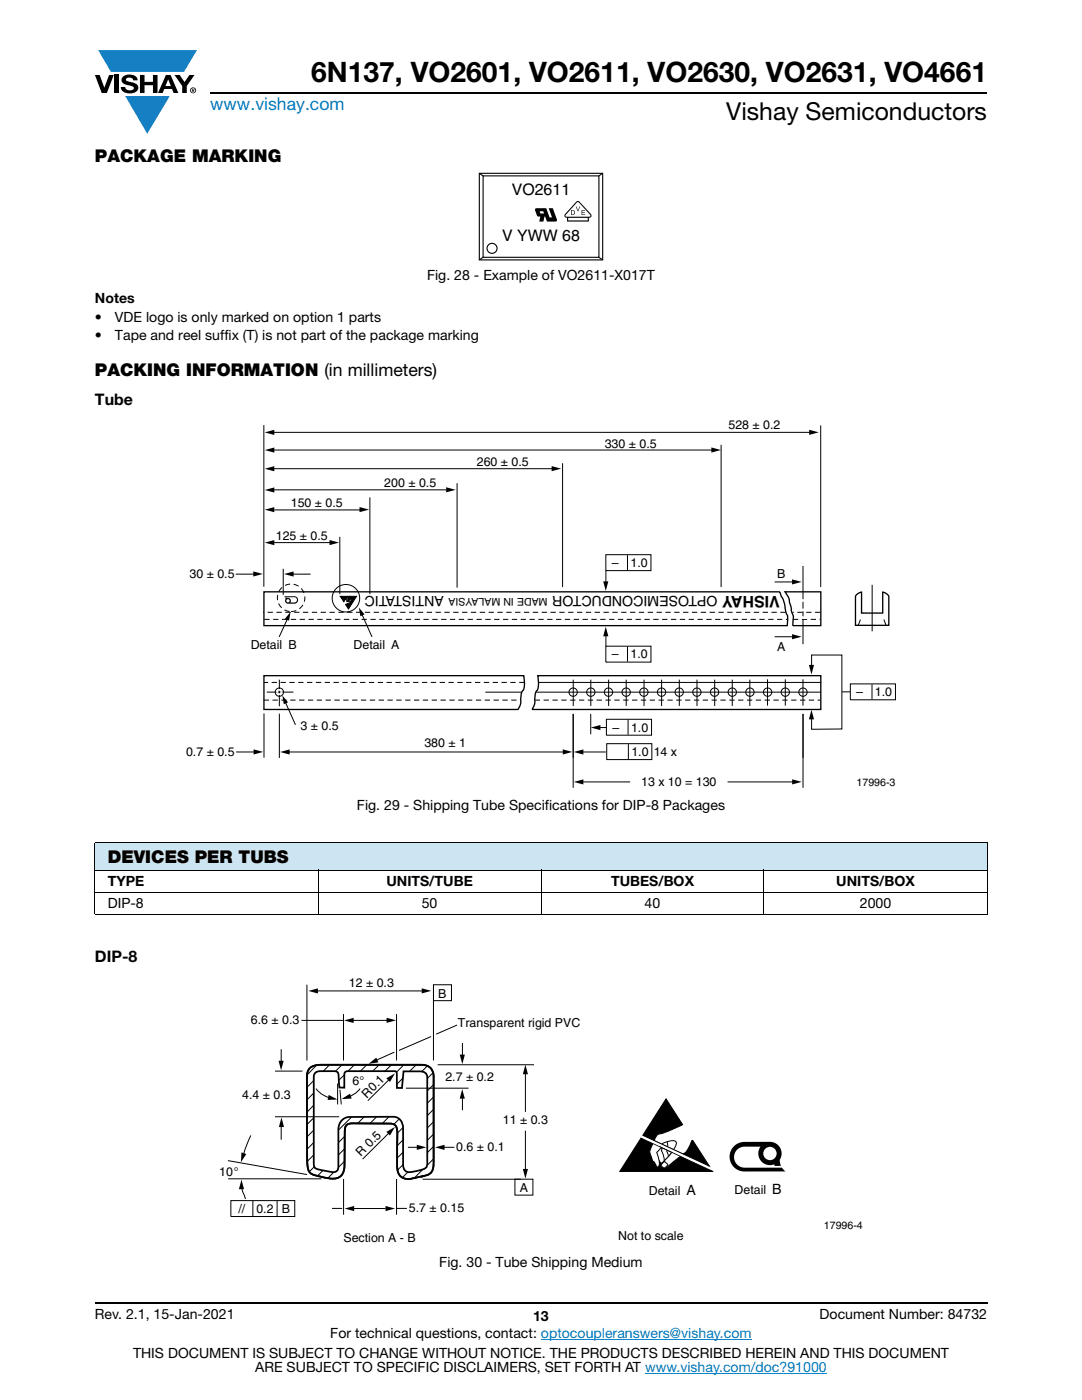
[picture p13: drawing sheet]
<svg xmlns="http://www.w3.org/2000/svg" width="216mm" height="279mm" viewBox="0 0 216 279" stroke-linecap="round" stroke-linejoin="round" font-family="sans-serif">
<defs><g id="words">
<text font-size="5.6" x="62.1" y="16.4">6N137, VO2601, VO2611, VO2630, VO2631, VO4661</text>
<text font-size="4.9" x="144.9" y="24">Vishay Semiconductors</text>
<text font-size="3.5" fill="#007ec4" x="42" y="21.9">www.vishay.com</text>
<g font-size="3.5">
<text x="18.9" y="32.3">PACKAGE MARKING</text>
<text x="18.9" y="75">PACKING INFORMATION (in millimeters)</text>
<text x="21.5" y="172.3">DEVICES PER TUBS</text>
</g>
<g font-size="3.2">
<text x="102.1" y="39">VO2611</text>
<text x="100.2" y="48.1">V YWW 68</text>
<text x="18.9" y="80.8">Tube</text>
<text x="155.6" y="118.9" transform="rotate(-180 155.6 118.9)">VISHAY</text>
<text x="18.9" y="192">DIP-8</text>
</g>
<g font-size="2.8">
<text x="85.2" y="55.9">Fig. 28 - Example of VO2611-X017T</text>
<text x="18.9" y="60.5">Notes</text>
<text x="18.9" y="64.3">•</text>
<text x="22.9" y="64.3">VDE logo is only marked on option 1 parts</text>
<text x="18.9" y="67.9">•</text>
<text x="22.9" y="67.9">Tape and reel suffix (T) is not part of the package marking</text>
<text x="88.6" y="119" transform="rotate(-180 88.6 119)">ANTISTATIC</text>
<text x="143.2" y="119" transform="rotate(-180 143.2 119)">OPTOSEMICONDUCTOR</text>
<text x="71.2" y="161.6">Fig. 29 - Shipping Tube Specifications for DIP-8 Packages</text>
<text x="21.5" y="176.8">TYPE</text>
<text x="77.1" y="176.8">UNITS/TUBE</text>
<text x="121.9" y="176.8">TUBES/BOX</text>
<text x="166.9" y="176.8">UNITS/BOX</text>
<text x="21.5" y="181.2">DIP-8</text>
<text x="84.1" y="181.2">50</text>
<text x="128.6" y="181.2">40</text>
<text x="171.6" y="181.2">2000</text>
<text x="137" y="238.4">A</text>
<text x="154.1" y="238.3">B</text>
<text x="87.7" y="252.8">Fig. 30 - Tube Shipping Medium</text>
<text x="18.9" y="263.3">Rev. 2.1, 15-Jan-2021</text>
<text x="106.4" y="263.6">13</text>
<text x="163.6" y="263.3">Document Number: 84732</text>
<text x="65.9" y="267.1">For technical questions, contact: optocoupleranswers@vishay.com</text>
<text x="26.5" y="271">THIS DOCUMENT IS SUBJECT TO CHANGE WITHOUT NOTICE. THE PRODUCTS DESCRIBED HEREIN AND THIS DOCUMENT</text>
<text x="50.9" y="273.8">ARE SUBJECT TO SPECIFIC DISCLAIMERS, SET FORTH AT www.vishay.com/doc?91000</text>
</g>
<g font-size="2.5">
<text x="120.7" y="89.3">330 ± 0.5</text>
<text x="145.4" y="85.6">528 ± 0.2</text>
<text x="95.1" y="93.1">260 ± 0.5</text>
<text x="58" y="101.2">150 ± 0.5</text>
<text x="76.7" y="97.2">200 ± 0.5</text>
<text x="55" y="107.8">125 ± 0.5</text>
<text x="122.1" y="113.2">–</text>
<text x="125.8" y="113.2">1.0</text>
<text x="37.8" y="115.4">30 ± 0.5</text>
<text x="155.1" y="115.4">B</text>
<text x="50" y="129.6">Detail B</text>
<text x="70.5" y="129.6">Detail A</text>
<text x="122.1" y="131.4">–</text>
<text x="125.8" y="131.4">1.0</text>
<text x="155.1" y="129.8">A</text>
<text x="170.9" y="138.9">–</text>
<text x="174.6" y="138.9">1.0</text>
<text x="60" y="145.7">3 ± 0.5</text>
<text x="84.7" y="149">380 ± 1</text>
<text x="122.2" y="146">–</text>
<text x="125.9" y="146">1.0</text>
<text x="37.1" y="150.9">0.7 ± 0.5</text>
<text x="126" y="150.9">1.0</text>
<text x="130.5" y="150.9">14 x</text>
<text x="127.9" y="156.9">13 x 10 = 130</text>
<text x="69.6" y="197">12 ± 0.3</text>
<text x="87.5" y="199.1">B</text>
<text x="50.1" y="204.4">6.6 ± 0.3</text>
<text x="91.4" y="204.9">Transparent rigid PVC</text>
<text x="88.9" y="215.7">2.7 ± 0.2</text>
<text x="48.4" y="219.2">4.4 ± 0.3</text>
<text x="70.3" y="216.6">6°</text>
<text x="73.2" y="219.3" transform="rotate(-45 73.2 219.3)">R0.1</text>
<text x="100.3" y="224.3">11 ± 0.3</text>
<text x="72" y="230.9" transform="rotate(-45 72 230.9)">R 0.5</text>
<text x="91" y="229.7">0.6 ± 0.1</text>
<text x="43.7" y="234.7">10°</text>
<text x="103.7" y="237.9">A</text>
<text x="129.5" y="238.4">Detail</text>
<text x="146.6" y="238.3">Detail</text>
<text x="47.6" y="242">//</text>
<text x="51.2" y="242">0.2</text>
<text x="56.2" y="242">B</text>
<text x="81.6" y="241.9">5.7 ± 0.15</text>
<text x="68.5" y="247.8">Section A - B</text>
<text x="123.4" y="247.6">Not to scale</text>
</g>
<g font-size="2.1">
<text x="109.3" y="119.4" transform="rotate(-180 109.3 119.4)">MADE IN MALAYSIA</text>
<text x="170.9" y="156.9">17996-3</text>
<text x="164.4" y="245.2">17996-4</text>
</g>
</g></defs>
<g fill="#147fc3">
<path d="M19.6 10h19.7l-2.6 4.3h-1.1h-13.5z"/>
<path d="M25 19.2h8.9l-4.5 7.5z"/>
</g>
<g fill="#000">
<path d="M18.9 15h1l.9 2.5 1-2.5h.9l-1.4 3.6h-1zM22.9 15h.9v3.6h-.9zM24.6 15.3a2.1 2.1 0 0 1 2.8 .3l.1 .4h-.9a.79 .79 0 0 0-.7-.5 .79 .79 0 0 0-.8 .4l.3 .3 1 .2a1.08 1.08 0 0 1 1.2 1 1.08 1.08 0 0 1-1.1 1.2 1.73 1.73 0 0 1-2.4-1.2h.9a.96 .96 0 0 0 .8 .6 .96 .96 0 0 0 .9-.4 1.31 1.31 0 0 0-1.2-.6 1.03 1.03 0 0 1-1.1-.6 1.03 1.03 0 0 1 .2-1.1zM27.9 15h.9v1.3h1.7v-1.3h.9v3.6h-.9v-1.6h-1.7v1.6h-.9zM34.8 15h1.1l.9 1.4 1-1.4h1l-1.5 2.2v1.4h-.9v-1.4z"/>
<path d="M33.6 15.9l.5 1.3h-1.1zM33.1 15l-1.6 3.6h1l.3-.8h1.5l.3 .8h1l-1.6-3.6z"/>
<path d="M38.4 17.8h.2v.2h-.2zM38.3 17.7v.7h.1v-.3l.4 .3-.2-.3 .2-.2-.1-.2z"/>
<path d="M38.1 18a.46 .46 0 0 1 .9 0 .46 .46 0 0 1-.9 0zM37.9 18a.6 .6 0 0 0 1.2 0 .6 .6 0 0 0-1.2 0z"/>
</g>
<path d="M42 18.6h155M18.9 260h178.1" fill="none" stroke="#000" stroke-width=".36"/>
<path d="M107.9 267.3h42.1M128.7 274h36.3" fill="none" stroke="#007ec4" stroke-width=".2"/>
<path d="M18.9 168.1h178.1v5.6h-178.1z" fill="#cce5f3"/>
<g fill="#fff">
<path d="M18.9 173.7h44.6v4.4h-44.6z"/>
<path d="M63.5 173.7h44.4v4.4h-44.4z"/>
<path d="M107.9 173.7h44.5v4.4h-44.5z"/>
<path d="M152.4 173.7h44.6v4.4h-44.6z"/>
</g>
<path d="M18.9 168.1h178.1M18.9 173.7h178.1M18.9 178.1h178.1M18.9 168.3v14.1M63.5 173.6v9M107.9 173.6v9M152.4 173.6v9M197 168.3v14.1M18.9 182.5h178.1" fill="none" stroke="#000" stroke-width=".2"/>
<path d="M95.6 34.6h24.7v17.3h-24.7zM96.4 35.1h23.1v16.3h-23.1zM120.2 34.6l-.7 .5M96.4 51.3l-.7 .5M119.5 51.4l.7 .4" fill="none" stroke="#000" stroke-width=".22"/>
<circle cx="98.2" cy="49.6" r="1" fill="#fff"/>
<g fill="none" stroke="#000" stroke-width=".22">
<path d="M95.6 34.6l.8 .5"/>
<circle cx="98.2" cy="49.6" r="1"/>
</g>
<g fill="#000">
<path d="M114.9 41.2h.1l.3 .9 .3-.9h.2l-.4 1h-.1zM116 41.9h.7v.2h-.5v.2h.5v.2h-.5v.3h.5v.1h-.7zM67.9 119h3.2l-.7 1.2z"/>
<path d="M107.7 42.2h.7l.2 .4h-.8zM106.8 41.7v.3l.4 1 .6 .2-.2 1h.8l.2-1h.2l.3 1h1.8l.2-.1v-.3l-.8-2.2h-.8l.6 1.8h-.4l-.7-1.8h-2z"/>
<path d="M114.1 42.1v.7a.39 .39 0 0 0 .5-.4 .39 .39 0 0 0-.5-.3zM113.9 41.9h.4a.47 .47 0 0 1 .4 .5 .47 .47 0 0 1-.4 .5h-.4z"/>
<path d="M115.1 40.5l.2-.2 .3 .2 2.2 2.4-.1 .3h-4.8v-.3zM113.4 43.5h3.9v.5h-3.9zM115 40.3l-2.3 2.4a.43 .43 0 0 0 .1 .7l.3 .1v.7h4.4v-.7l.3-.1a.44 .44 0 0 0 .1-.7l-2.3-2.4a.44 .44 0 0 0-.6 0z"/>
<path d="M57.1 119.9a.35 .35 0 0 1 .7 0 .35 .35 0 0 1-.7 0zM56.7 119l.2 .2h1.8a.53 .53 0 0 1 .6 .5 .53 .53 0 0 1-.6 .5h-.8a.67 .67 0 0 0 0-.7 .67 .67 0 0 0-.7-.2h-.3l.1 .1a.73 .73 0 0 0 .5 1.1h1.2a.74 .74 0 0 0 .8-.8 .74 .74 0 0 0-.8-.7z"/>
</g>
<g fill="none" stroke="#000" stroke-width=".2">
<path d="M52.6 84.8v32.3M54.4 93.5h56M73.8 99.3v19.3M91.2 96.4v20.9M112.3 92.4v24.8M143.9 88.8v28.4M163.8 84.9v32.3M56.5 113.5v5.2M67.8 107.1v11.5M67.9 119h3.2l-.7 1.2zM69.3 119.8l-.1 .2h.5M69.5 119.9v.2"/>
<path d="M160.2 113v15.6"/>
</g>
<path d="M52.7 118.1h102.9l.2 .5a8 8 0 0 1 1 3.6l.1 .3a3.8 3.8 0 0 1 .2 2.4h-104.4zM156.6 118.1h7.2v6.8h-5.6l.1-1.8-.8-3.1a2.8 2.8 0 0 0-.9-1.9zM170.8 118.8l1.1-.6v4.2h4.2v-4.2a1.37 1.37 0 0 1 1.3 1.9v4.7h-6.7v-5.8zM52.7 134.8h51.8a4.6 4.6 0 0 1-.5 3.7l-.1 1.1a2.59 2.59 0 0 1-.5 2h-50.7zM107.3 134.8h56.5v6.8h-57.6l.1-.2a5.4 5.4 0 0 0 .5-2.9 4.6 4.6 0 0 0 .5-3.7z" fill="none" stroke="#000" stroke-width=".26"/>
<path d="M69.6 119.4l.2 .5-.5-.2z" fill="#fff"/>
<path d="M68.9 119.6l-.3 .5-.6-.9 2.3 1.1-.8 1.2-.5-.9 .9-.5M69.4 119.6l.1 .1M69.6 119.4l.2 .5-.5-.2z" fill="none" stroke="#000" stroke-width=".2"/>
<path d="M68 119.2l2.3 1.1-.8 1.2-.5-.9 .9-.5-1-.5-.3 .5z" fill="#000"/>
<path d="M69.6 119.3l.3 .4-.2 .1z" fill="#fff"/>
<path d="M69.6 119.3l.3 .4-.2 .1z" fill="none" stroke="#000" stroke-width=".2"/>
<path d="M69.8 119.2l.1-.1 .2 .5-.1 .4-.3-.2 .2-.1z" fill="#fff"/>
<path d="M69.7 119.8l.2-.1v-.6l.2 .6-.1 .3" fill="none" stroke="#000" stroke-width=".2"/>
<path d="M69 119.5l.6-.4 .1 .1-.4 .5z" fill="#fff"/>
<path d="M69 119.5l.6-.4 .1 .2-.4 .4" fill="none" stroke="#000" stroke-width=".2"/>
<path d="M69.5 119.2h.2l-.1 .2z" fill="#fff"/>
<path d="M69.5 119.2h.2l-.1 .2z" fill="none" stroke="#000" stroke-width=".2"/>
<path d="M69.9 119.1l.1 .3z" fill="#fff"/>
<g fill="none" stroke="#000" stroke-width=".2">
<path d="M54.4 89.8h87.7M54.4 97.8h34.6M54.4 86.3h107.4M47 114.6h4.1M54.1 108.3h12.1M54.7 101.8h17.9M57.9 114.6h4.1M69.9 119.1l.1 .3zM120.9 110.7h9v3.2h-9zM120.9 113.9v2.8M125.2 110.8v3M154.6 116.1h3.8"/>
<path d="M174 116.7v9.3M53.2 138.1h5.4M55.7 135.6v5.4M57.4 123.4l-1.7 3.7M72.2 122.6l2 4.5M106.9 138.1h56.9M107.4 136.2h56.5M114.4 135.6v5.3M117.9 135.6v5.3M120.9 129h9v3.1h-9zM120.9 126.3v2.7M121.4 135.6v5.3"/>
<path d="M125 135.6v5.3M125.2 129v3M128.5 135.6v5.3M132 135.6v5.3M135.5 135.6v5.3M139.1 135.6v5.3M142.6 135.6v5.3M146.1 135.6v5.3M149.6 135.6v5.3M153.2 135.6v5.2M154.6 127.1h3.8M156.7 135.6v5.2"/>
<path d="M160.2 135.6v5.2M161.9 133.4v-2.7h6.1v14.8h-6.1v-2.6M168 138.1h1.6M169.7 136.5h9v3.2h-9zM171.7 123.6l-.5 1.2M174 136.6v3M176.4 123.6l.4 1.2M47.1 150.1h4.1M52.7 142.4v8.8M55.7 142.4v8.9M56.9 140.1l2.1 4.6M57.6 150.1h55"/>
<path d="M114.4 142.5v14.7M115.8 150.1h5.1M115.8 156h9.9M117.9 142.5v4M119.2 145.2h1.8M121 143.5h9v3.2h-9zM121.1 148.4h9v3.2h-9zM125.3 143.6v3M125.4 148.5v3M145.2 156h13.9M160.2 142.5v14.7M127.9 227.1l14.3 6.7h-18.5z"/>
<path d="M132.1 228.3l.4-.2a3.7 3.7 0 0 1 2.2-.4l.2 .2v.5l-.5 .9M133.1 227.8l.1 1"/>
<circle cx="69" cy="119.4" r="2.74"/>
<circle cx="55.7" cy="138.1" r=".83"/>
<circle cx="114.4" cy="138.1" r=".83"/>
<circle cx="117.9" cy="138.1" r=".83"/>
<circle cx="121.4" cy="138.1" r=".83"/>
<circle cx="124.9" cy="138.1" r=".83"/>
<circle cx="128.5" cy="138.1" r=".83"/>
<circle cx="132" cy="138.1" r=".83"/>
<circle cx="135.5" cy="138.1" r=".83"/>
<circle cx="139.1" cy="138.1" r=".83"/>
<circle cx="142.6" cy="138.1" r=".83"/>
<circle cx="146.1" cy="138.1" r=".83"/>
<circle cx="149.6" cy="138.1" r=".83"/>
<circle cx="153.2" cy="138.1" r=".83"/>
<circle cx="156.7" cy="138.1" r=".83"/>
<circle cx="160.2" cy="138.1" r=".83"/>
</g>
<g fill="none" stroke="#000" stroke-width=".2" stroke-dasharray="1.1 .7" stroke-linecap="butt">
<path d="M52.6 139.7h51.3M52.7 123.6h104.4M104.7 136.2h-52M106.7 139.7h56.9M156.8 122.2h-104.3M158.2 123.6h5.5M163.7 122.2h-5.6"/>
<circle cx="58.1" cy="119.3" r="2.74"/>
</g>
<g fill="#000">
<path d="M52.8 86.3l1.9-.5v1zM52.8 89.8l1.9-.5v1zM52.8 93.5l1.9-.5v1.1zM52.8 97.8l1.9-.5v1zM89 97.2l1.9 .6-1.9 .5zM110.1 93l1.9 .5-1.9 .5zM141.9 89.3l2 .5-2 .5zM161.5 85.8l1.9 .5-1.9 .5zM50.5 114l2 .5-2 .6zM52.8 101.7l1.9-.5v1zM52.8 108.3l1.9-.5v1zM56.7 114.6l1.9-.6v1.1z"/>
<path d="M65.8 107.8l1.9 .5-1.9 .5zM71.7 101.2l1.9 .5-1.9 .5zM120.4 116h1l-.5 1.9zM158 115.6l2 .5-2 .5zM58 122.1l-.3 1.8-.9-.4zM71.6 121.2l1.1 1.4-.8 .4zM120.9 125.1l.5 1.9h-1zM158 126.6l2 .5-2 .5zM161.4 132.7h1l-.5 1.9zM50.6 149.6l1.9 .5-1.9 .5zM56.3 138.8l1.2 1.4-.9 .3zM55.9 150.1l1.9-.5v1z"/>
<path d="M112.3 149.6l1.9 .5-1.9 .5zM114.5 150.1l1.9-.5v1zM114.5 156.1l1.9-.6v1.1zM117.9 145.2l1.9-.5v1zM158.1 155.5l1.9 .5-1.9 .6zM161.9 141.7l.5 1.9h-1zM127.9 227.1l14.3 6.7h-18.5z"/>
<path d="M152.3 230.2a1.35 1.35 0 0 1 2.7 0 1.35 1.35 0 0 1-2.7 0zM146.2 229a2.95 2.95 0 0 0-.3 3.1 2.95 2.95 0 0 0 2.6 1.7h8.2l-.7-.8h-7.4a2.1 2.1 0 0 1-2.1-2.1 2.1 2.1 0 0 1 2.1-2.1h3.1a2.32 2.32 0 0 0 .1 2.8 2.32 2.32 0 0 0 2.7 .8l.1 .3h1.2l-.2-1.2a2.36 2.36 0 0 0-2-3.6h-5.1a2.95 2.95 0 0 0-2.3 1.1z"/>
</g>
<path d="M104.1 138.1h-7.3" fill="none" stroke="#000" stroke-width=".2" stroke-dasharray="12.3 .7 1.1 .7" stroke-linecap="butt"/>
<path d="M159.9 119.8h1.9M159.9 123.3h1.9" fill="none" stroke="#fff" stroke-width=".53"/>
<path d="M159.9 121.7h1.9" fill="none" stroke="#fff" stroke-width=".53" stroke-dasharray="1.1 .7" stroke-linecap="butt"/>
<path d="M55.3 137.9v.3M55.5 138.5h.4M55.6 137.7h.4M56.1 138v.3" fill="none" stroke="#fff" stroke-width=".35"/>
<path d="M131.6 228.9l2.5 1.1-1.5 1.7-.3-.1z" fill="#fff"/>
<path d="M130.6 227.6l.1-.4a1.42 1.42 0 0 1 1.4-1l4.1-1.8-3.3-5.1-4.6 7.3 13.2 6.1-3.3-5.1-.2 .1a4.1 4.1 0 0 1-1.6 2.6M131.6 228.9l2.5 1.1-1.5 1.7-.3-.1zM133.1 229.6l.3 1.1" fill="none" stroke="#000" stroke-width=".2"/>
<path d="M132.9 219.3l3.3 5.1-4.1 1.8a1.57 1.57 0 0 0-1.5 1.4l5.8 2.7a4.1 4.1 0 0 0 1.6-2.6l.2-.1 3.3 5.1-13.2-6.1z" fill="#000"/>
<path d="M131.7 229l.4 .2-.1 .4 .3 .8a1.41 1.41 0 0 1-.1 1.7 .58 .58 0 0 1-.7-.5l-.2-.1-.4-1.6z" fill="#fff"/>
<path d="M131.7 229l.4 .2-.1 .4 .3 .8a1.41 1.41 0 0 1-.1 1.7 .58 .58 0 0 1-.7-.5l-.2-.1-.4-1.6z" fill="none" stroke="#000" stroke-width=".2"/>
<path d="M130.3 228.3l1.6 .7-.9 1 .5 1.8a1 1 0 0 1-.5 1.3l-.8-1.3-.1-.5a2.34 2.34 0 0 1 .2-3z" fill="#fff"/>
<path d="M130.3 228.3a2.34 2.34 0 0 0-.2 3l.1 .5 .8 1.3a1.13 1.13 0 0 0 .5-1.6l-.5-1.5 .9-1" fill="none" stroke="#000" stroke-width=".2"/>
<path d="M134 230l1.7 .8-2.2 1.8a.93 .93 0 0 1-1.3 .5l-.4-.5 .1-.3z" fill="#fff"/>
<path d="M134 230l-1.9 2.1-.3 .5a.74 .74 0 0 0 1.3 .4l2.6-2.2" fill="none" stroke="#000" stroke-width=".2"/>
<path d="M132.3 232l.3-.2 .6 .5a.7 .7 0 0 1-.6 .8l-.7-.6z" fill="#fff"/>
<path d="M132.3 232l.3-.2 .6 .5a.7 .7 0 0 1-.6 .8l-.7-.6z" fill="none" stroke="#000" stroke-width=".2"/>
<path d="M130.3 231.8l.4 .3a.91 .91 0 0 1 .3 1z" fill="#fff"/>
<g fill="none" stroke="#000" stroke-width=".2">
<path d="M61.2 196.5v15.1M63.4 197.8h21.7M86.5 196.5v15.1M86.5 196.5h3.6v3.2h-3.6zM54.9 213.8h5.5M56.1 209.4v3M60.2 203.6h8.3M62.6 215.7l-1.4 1.3M62.6 218.1l-1.4 1.4M63.1 217.3l.7 .8a5.7 5.7 0 0 0 3.1 1.2M63.1 212.6l-1.8 1.9M65.8 212.5l-1.3 1.3"/>
<path d="M67.4 216.2v4.2M67.8 217.5l.3 2.9M68.2 212.5l-1.3 1.3M68.5 202.4v9.2M68.7 214.5l-1.1 1.1M70.4 203.6h7.3M70.7 212.5l-1.3 1.3M71.8 217.2l-.6 .7-1 .7-1.7 .7M73.2 212.5l-1.3 1.3M75.6 212.5l-1.3 1.3M77.6 215.5l-4.2 4.2M78.1 212.5l-1.3 1.3"/>
<path d="M78.7 210l-3.9 1.7M79.1 202.4v9.2M80.4 215.1l-1.2 1.3M80.5 212.6l-1.4 1.3M81 217.2h12.5M83 212.5l-1.3 1.3M85.3 212.7l-1.2 1.2M86 206.9l-6.4 2.7M86.4 214.1l-1.1 1.1M86.5 219l-1.2 1.1M86.5 216.5l-1.2 1.2M87.3 212.5h19.3"/>
<path d="M91.2 204.6l-4.2 1.8M92.3 208.2v2.9M92.3 218.7v2.9M104.8 213.8v8.1M45.5 231.6l15.8 2.8M45.5 235.3h18.6M46.1 239.6h12.7v3.2h-12.7zM48.2 236.8l.2 .9 .6 1.6M50.1 226.6l-1.5 3.6M50.5 239.6v3.2M54.9 222.9h12.8M55.3 239.6v3.2"/>
<path d="M56.1 224.6v2.9M62.6 220.6l-1.4 1.4M62.6 223.1l-1.3 1.3M62.6 228l-1.3 1.3M62.6 225.5l-1.4 1.4M62.7 230.4l-1.4 1.4M62.7 232.9l-1 .9M64.5 233.6l-1.2 1.1M66.6 233.9l-1.2 1.2M68.6 235.3v7.1M68.8 231.7l-1.3 1.3M68.8 229.3l-1.3 1.2"/>
<path d="M68.8 226.8l-1.3 1.2M70.1 222.9l-2.6 2.6M72.6 222.9l-1.3 1.3M75.1 222.9l-1.4 1.4M77.6 222.9l-1.4 1.4M77.7 226l-5.3 5.3M79.1 235.3v7.1M79.6 223.3l-1.1 1.1M80.4 225l-1.2 1.2M80.4 232.4l-1.1 1.2M80.4 227.5l-1.2 1.2M80.5 229.9l-1.3 1.2"/>
<path d="M81.4 233.9l-1.1 1.1M81.4 229h2.4M84.3 235.3h19.6M84.3 233.4l-1.7 1.8M86.5 228.8l-1.2 1.2M86.5 226.3l-1.2 1.3M86.5 223.8l-1.2 1.3M86.5 221.4l-1.2 1.2M86.6 231.2l-1.3 1.3M88.1 229h2.6M102.7 235.3h3.6v3.2h-3.6zM104.8 225.7v8.5"/>
<path d="M130.3 231.8l.4 .3a.91 .91 0 0 1 .3 1zM66.2 241.2h2.1M70.1 241.2h6.8M79.2 241.2h2"/>
</g>
<path d="M62.8 214.2a3.8 3.8 0 0 1 2.8-.4h.9a.84 .84 0 0 1 1.1 .9l.1 2.3 1 .1v-2.1a.86 .86 0 0 1 .1-1 .86 .86 0 0 1 1-.2h8.7a.52 .52 0 0 1 .6 .1 .52 .52 0 0 1 .1 .5v2.7h1l.3-3.3h3.2a1.31 1.31 0 0 1 1.6 1.7v16.4a1.16 1.16 0 0 1-.9 1.5l-1.7 .4a1.96 1.96 0 0 1-2-.4l-.3-1v-2.3a25.1 25.1 0 0 0-.2-6.1 2.02 2.02 0 0 0-2.3-1.1h-7.2a2.59 2.59 0 0 0-3.2 3.1v2a25.9 25.9 0 0 1-.1 5.5 1.74 1.74 0 0 1-2.1 .2l-1.8-.3a1.01 1.01 0 0 1-.9-1.4v-17.1zM86.5 232.1v-16.4a2.51 2.51 0 0 0-2.3-3.2h-20a2.62 2.62 0 0 0-2.8 1.3l-.1 1.2-.1 10.5a40.4 40.4 0 0 0 .4 8.1 2.92 2.92 0 0 0 2.4 1.2l.6 .2a4.6 4.6 0 0 0 3.3-.2 3.9 3.9 0 0 0 .9-3.1v-5.5a1.59 1.59 0 0 1 1-2h7.2a1.9 1.9 0 0 1 2.1 .9l.2 1.3-.1 6.4a2.3 2.3 0 0 0 1.1 2.2 2.3 2.3 0 0 0 2.4 .1l2.1-.5a2.03 2.03 0 0 0 1.7-2.4" fill="none" stroke="#000" stroke-width=".35"/>
<g fill="#000">
<path d="M61.5 197.8l1.9-.6v1.1zM84.2 197.2l1.9 .5-1.9 .6zM55.6 211.7h1l-.5 1.9zM65.6 218.5l1.7 .9-1.9 .1zM68.2 219.3l1.7-1 .3 .9zM68.7 203.6l1.9-.5v1.1zM73.5 212.3l1.6-1.2 .4 .9zM77.1 203.1l2 .5-2 .5zM77.1 215.2l1.7-1-1 1.7zM91.7 210.5h1.1l-.6 1.9zM92.2 217.3l.5 2h-1zM104.8 212.5l.6 1.9h-1.1z"/>
<path d="M48.2 230l1 .3-1.1 1.7zM48.2 235.4l.5 1.9h-1zM56.2 223l.5 1.9h-1zM77.1 225.9l1.7-1-1 1.7zM83.2 228.5l1.9 .5-1.9 .5zM86.8 229l1.9-.5v1zM104.3 233.3h1.1l-.6 1.9zM68.8 241.2l1.9-.5v1zM76.9 240.7l1.9 .5-1.9 .5z"/>
</g>
<use href="#words"/>
</svg>
